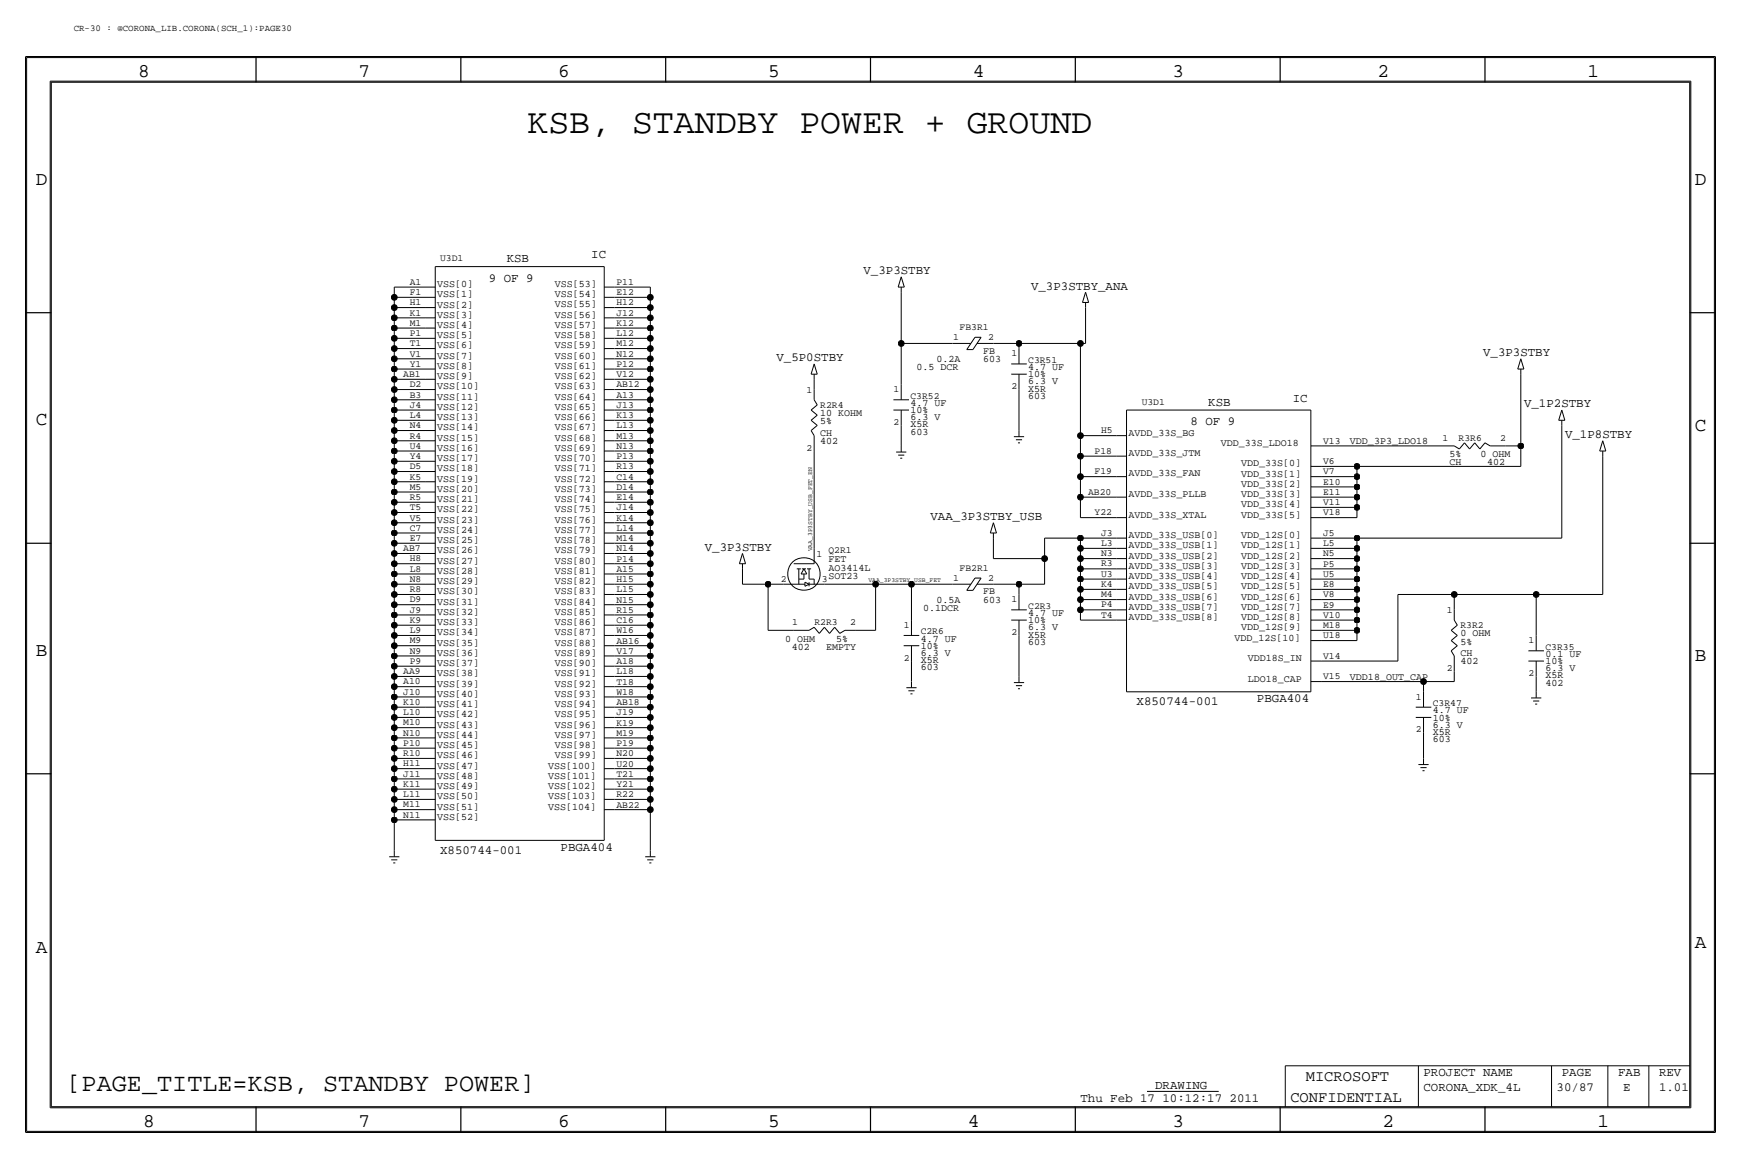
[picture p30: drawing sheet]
<svg xmlns="http://www.w3.org/2000/svg" width="432mm" height="287mm" viewBox="0 0 432 287" stroke-linecap="round" stroke-linejoin="round" font-family="sans-serif">
<defs><g id="words">
<text font-size="8.6" x="130.8" y="33.1">KSB, STANDBY POWER + GROUND</text>
<text font-size="6.2" x="16.5" y="270.6">[PAGE_TITLE=KSB, STANDBY POWER]</text>
<g font-size="4.8">
<text x="34.3" y="19.1">8</text>
<text x="88.9" y="19.1">7</text>
<text x="138.4" y="19.1">6</text>
<text x="190.5" y="19.1">5</text>
<text x="241.3" y="19.1">4</text>
<text x="290.8" y="19.1">3</text>
<text x="341.6" y="19.1">2</text>
<text x="393.7" y="19.1">1</text>
<text x="8.9" y="45.8">D</text>
<text x="420.4" y="45.8">D</text>
<text x="8.9" y="105.5">C</text>
<text x="420.4" y="106.7">C</text>
<text x="8.9" y="162.6">B</text>
<text x="420.4" y="163.9">B</text>
<text x="8.9" y="236.3">A</text>
<text x="420.4" y="235">A</text>
<text x="35.5" y="279.4">8</text>
<text x="88.9" y="279.4">7</text>
<text x="138.4" y="279.4">6</text>
<text x="190.5" y="279.4">5</text>
<text x="240" y="279.4">4</text>
<text x="290.8" y="279.4">3</text>
<text x="342.9" y="279.4">2</text>
<text x="396.2" y="279.4">1</text>
</g>
<g font-size="3.8">
<text x="323.9" y="268">MICROSOFT</text>
<text x="320" y="273.1">CONFIDENTIAL</text>
</g>
<g font-size="3.1">
<text x="125.7" y="65">KSB</text>
<text x="146.7" y="64">IC</text>
<text x="121.3" y="69.9">9 OF 9</text>
<text x="214.2" y="68">V_3P3STBY</text>
<text x="255.7" y="71.8">V_3P3STBY_ANA</text>
<text x="192.6" y="89.6">V_5P0STBY</text>
<text x="367.8" y="88.3">V_3P3STBY</text>
<text x="299.7" y="100.6">KSB</text>
<text x="320.6" y="99.6">IC</text>
<text x="378" y="101">V_1P2STBY</text>
<text x="295.2" y="105.4">8 OF 9</text>
<text x="388.2" y="108.6">V_1P8STBY</text>
<text x="230.8" y="128.9">VAA_3P3STBY_USB</text>
<text x="174.8" y="136.6">V_3P3STBY</text>
<text x="281.9" y="174.8">X850744-001</text>
<text x="311.8" y="174">PBGA404</text>
<text x="109.2" y="211.6">X850744-001</text>
<text x="139" y="210.9">PBGA404</text>
<text x="353.1" y="266.8">PROJECT NAME</text>
<text x="387.3" y="266.8">PAGE</text>
<text x="401.3" y="266.8">FAB</text>
<text x="411.5" y="266.8">REV</text>
<text x="268" y="273.1">Thu Feb 17 10:12:17 2011</text>
<text x="286.5" y="270.1">DRAWING</text>
<text x="353.1" y="270.6">CORONA_XDK_4L</text>
<text x="386.1" y="270.6">30/87</text>
<text x="402.6" y="270.6">E</text>
<text x="411.5" y="270.6">1.01</text>
</g>
<g font-size="2.5">
<text x="108.5" y="71.2">VSS[0]</text>
<text x="137.6" y="71.1">VSS[53]</text>
<text x="108.5" y="76.2">VSS[2]</text>
<text x="108.5" y="73.7">VSS[1]</text>
<text x="137.6" y="76.2">VSS[55]</text>
<text x="137.6" y="73.7">VSS[54]</text>
<text x="108.5" y="81.3">VSS[4]</text>
<text x="108.5" y="83.9">VSS[5]</text>
<text x="108.5" y="78.8">VSS[3]</text>
<text x="137.6" y="81.3">VSS[57]</text>
<text x="137.6" y="83.8">VSS[58]</text>
<text x="137.6" y="78.8">VSS[56]</text>
<text x="108.5" y="86.4">VSS[6]</text>
<text x="108.5" y="88.9">VSS[7]</text>
<text x="137.6" y="86.4">VSS[59]</text>
<text x="137.6" y="88.9">VSS[60]</text>
<text x="232.3" y="89.7">0.2A</text>
<text x="243.8" y="89.7">603</text>
<text x="243.8" y="87.7">FB</text>
<text x="108.5" y="94">VSS[9]</text>
<text x="108.5" y="91.5">VSS[8]</text>
<text x="137.6" y="94">VSS[62]</text>
<text x="137.6" y="91.5">VSS[61]</text>
<text x="227.3" y="91.7">0.5 DCR</text>
<text x="255" y="91.7">4.7 UF</text>
<text x="255" y="95.3">6.3 V</text>
<text x="255" y="93.5">10%</text>
<text x="108.5" y="99.1">VSS[11]</text>
<text x="108.5" y="101.6">VSS[12]</text>
<text x="108.5" y="96.6">VSS[10]</text>
<text x="137.6" y="99.1">VSS[64]</text>
<text x="137.6" y="101.6">VSS[65]</text>
<text x="137.6" y="96.5">VSS[63]</text>
<text x="225.8" y="100.6">4.7 UF</text>
<text x="255" y="97.1">X5R</text>
<text x="255" y="98.9">603</text>
<text x="108.5" y="106.7">VSS[14]</text>
<text x="108.5" y="104.2">VSS[13]</text>
<text x="137.6" y="106.7">VSS[67]</text>
<text x="137.6" y="104.2">VSS[66]</text>
<text x="203.5" y="103.2">10 KOHM</text>
<text x="203.5" y="105.2">5%</text>
<text x="225.8" y="102.4">10%</text>
<text x="225.8" y="107.7">603</text>
<text x="225.8" y="104.2">6.3 V</text>
<text x="225.8" y="106">X5R</text>
<text x="108.5" y="111.8">VSS[16]</text>
<text x="108.5" y="109.3">VSS[15]</text>
<text x="137.6" y="111.8">VSS[69]</text>
<text x="137.6" y="109.2">VSS[68]</text>
<text x="203.5" y="108">CH</text>
<text x="203.5" y="110">402</text>
<text x="279.9" y="113.1">AVDD_33S_JTM</text>
<text x="279.9" y="108">AVDD_33S_BG</text>
<text x="302.8" y="110.5">VDD_33S_LDO18</text>
<text x="334.8" y="110.1">VDD_3P3_LDO18</text>
<text x="359.5" y="113.3">5%</text>
<text x="367.2" y="113.3">0 OHM</text>
<text x="108.5" y="119.4">VSS[19]</text>
<text x="108.5" y="116.9">VSS[18]</text>
<text x="108.5" y="114.3">VSS[17]</text>
<text x="137.6" y="119.4">VSS[72]</text>
<text x="137.6" y="116.9">VSS[71]</text>
<text x="137.6" y="114.3">VSS[70]</text>
<text x="279.9" y="118.1">AVDD_33S_FAN</text>
<text x="307.8" y="115.6">VDD_33S[0]</text>
<text x="307.8" y="118.2">VDD_33S[1]</text>
<text x="359.5" y="115.4">CH</text>
<text x="368.9" y="115.4">402</text>
<text x="108.5" y="124.5">VSS[21]</text>
<text x="108.5" y="122">VSS[20]</text>
<text x="137.6" y="124.5">VSS[74]</text>
<text x="137.6" y="121.9">VSS[73]</text>
<text x="279.9" y="123.2">AVDD_33S_PLLB</text>
<text x="307.8" y="125.8">VDD_33S[4]</text>
<text x="307.8" y="123.2">VDD_33S[3]</text>
<text x="307.8" y="120.7">VDD_33S[2]</text>
<text x="108.5" y="129.6">VSS[23]</text>
<text x="108.5" y="127">VSS[22]</text>
<text x="137.6" y="127">VSS[75]</text>
<text x="137.6" y="129.6">VSS[76]</text>
<text x="279.9" y="128.3">AVDD_33S_XTAL</text>
<text x="307.8" y="128.3">VDD_33S[5]</text>
<text x="108.5" y="137.2">VSS[26]</text>
<text x="108.5" y="132.1">VSS[24]</text>
<text x="108.5" y="134.7">VSS[25]</text>
<text x="137.6" y="137.2">VSS[79]</text>
<text x="137.6" y="132.1">VSS[77]</text>
<text x="137.6" y="134.6">VSS[78]</text>
<text x="279.9" y="133.4">AVDD_33S_USB[0]</text>
<text x="279.9" y="135.9">AVDD_33S_USB[1]</text>
<text x="307.8" y="133.4">VDD_12S[0]</text>
<text x="307.8" y="135.9">VDD_12S[1]</text>
<text x="108.5" y="142.3">VSS[28]</text>
<text x="108.5" y="139.7">VSS[27]</text>
<text x="137.6" y="139.7">VSS[80]</text>
<text x="137.6" y="142.3">VSS[81]</text>
<text x="205.5" y="141.5">AO3414L</text>
<text x="205.5" y="143.5">SOT23</text>
<text x="205.5" y="139.3">FET</text>
<text x="279.9" y="143.6">AVDD_33S_USB[4]</text>
<text x="279.9" y="138.5">AVDD_33S_USB[2]</text>
<text x="279.9" y="141">AVDD_33S_USB[3]</text>
<text x="307.8" y="138.5">VDD_12S[2]</text>
<text x="307.8" y="141">VDD_12S[3]</text>
<text x="307.8" y="143.6">VDD_12S[4]</text>
<text x="108.5" y="149.9">VSS[31]</text>
<text x="108.5" y="144.8">VSS[29]</text>
<text x="108.5" y="147.4">VSS[30]</text>
<text x="137.6" y="149.9">VSS[84]</text>
<text x="137.6" y="147.3">VSS[83]</text>
<text x="137.6" y="144.8">VSS[82]</text>
<text x="232.3" y="149.4">0.5A</text>
<text x="243.8" y="149.4">603</text>
<text x="243.8" y="147.4">FB</text>
<text x="279.9" y="146.1">AVDD_33S_USB[5]</text>
<text x="279.9" y="148.6">AVDD_33S_USB[6]</text>
<text x="307.8" y="146.1">VDD_12S[5]</text>
<text x="307.8" y="148.6">VDD_12S[6]</text>
<text x="108.5" y="155">VSS[33]</text>
<text x="108.5" y="152.4">VSS[32]</text>
<text x="137.6" y="152.4">VSS[85]</text>
<text x="137.6" y="155">VSS[86]</text>
<text x="229" y="151.4">0.1DCR</text>
<text x="255" y="152.7">4.7 UF</text>
<text x="255" y="154.5">10%</text>
<text x="279.9" y="153.7">AVDD_33S_USB[8]</text>
<text x="279.9" y="151.2">AVDD_33S_USB[7]</text>
<text x="307.8" y="151.2">VDD_12S[7]</text>
<text x="307.8" y="153.7">VDD_12S[8]</text>
<text x="108.5" y="157.5">VSS[34]</text>
<text x="108.5" y="160.1">VSS[35]</text>
<text x="137.6" y="157.5">VSS[87]</text>
<text x="137.6" y="160.1">VSS[88]</text>
<text x="194.7" y="159.1">0 OHM</text>
<text x="196.4" y="161.1">402</text>
<text x="204.9" y="161.1">EMPTY</text>
<text x="207.4" y="159.1">5%</text>
<text x="228.3" y="159.1">4.7 UF</text>
<text x="228.3" y="160.8">10%</text>
<text x="255" y="158">X5R</text>
<text x="255" y="159.8">603</text>
<text x="255" y="156.3">6.3 V</text>
<text x="306.2" y="158.8">VDD_12S[10]</text>
<text x="307.8" y="156.3">VDD_12S[9]</text>
<text x="362.2" y="159.8">5%</text>
<text x="362.2" y="157.8">0 OHM</text>
<text x="108.5" y="165.1">VSS[37]</text>
<text x="108.5" y="167.7">VSS[38]</text>
<text x="108.5" y="162.6">VSS[36]</text>
<text x="137.6" y="165.1">VSS[90]</text>
<text x="137.6" y="167.7">VSS[91]</text>
<text x="137.6" y="162.6">VSS[89]</text>
<text x="228.3" y="162.6">6.3 V</text>
<text x="228.3" y="164.4">X5R</text>
<text x="228.3" y="166.2">603</text>
<text x="309.5" y="163.9">VDD18S_IN</text>
<text x="362.2" y="162.6">CH</text>
<text x="362.2" y="164.6">402</text>
<text x="383.3" y="166.4">6.3 V</text>
<text x="383.3" y="162.9">0.1 UF</text>
<text x="383.3" y="164.6">10%</text>
<text x="108.5" y="172.8">VSS[40]</text>
<text x="108.5" y="170.2">VSS[39]</text>
<text x="137.6" y="170.2">VSS[92]</text>
<text x="137.6" y="172.8">VSS[93]</text>
<text x="309.5" y="169">LDO18_CAP</text>
<text x="334.8" y="168.6">VDD18_OUT_CAP</text>
<text x="383.3" y="168.2">X5R</text>
<text x="383.3" y="170">402</text>
<text x="108.5" y="177.9">VSS[42]</text>
<text x="108.5" y="175.3">VSS[41]</text>
<text x="137.6" y="177.8">VSS[95]</text>
<text x="137.6" y="175.3">VSS[94]</text>
<text x="355.3" y="176.8">4.7 UF</text>
<text x="355.3" y="178.6">10%</text>
<text x="108.5" y="185.5">VSS[45]</text>
<text x="108.5" y="182.9">VSS[44]</text>
<text x="108.5" y="180.4">VSS[43]</text>
<text x="137.6" y="182.9">VSS[97]</text>
<text x="137.6" y="185.5">VSS[98]</text>
<text x="137.6" y="180.4">VSS[96]</text>
<text x="355.3" y="183.9">603</text>
<text x="355.3" y="180.4">6.3 V</text>
<text x="355.3" y="182.2">X5R</text>
<text x="108.5" y="190.6">VSS[47]</text>
<text x="108.5" y="188">VSS[46]</text>
<text x="135.9" y="190.6">VSS[100]</text>
<text x="137.6" y="188">VSS[99]</text>
<text x="108.5" y="195.6">VSS[49]</text>
<text x="108.5" y="193.1">VSS[48]</text>
<text x="135.9" y="193.1">VSS[101]</text>
<text x="135.9" y="195.6">VSS[102]</text>
<text x="108.5" y="200.7">VSS[51]</text>
<text x="108.5" y="198.2">VSS[50]</text>
<text x="108.5" y="203.3">VSS[52]</text>
<text x="135.9" y="198.2">VSS[103]</text>
<text x="135.9" y="200.7">VSS[104]</text>
</g>
<g font-size="2.4">
<text x="109.2" y="64.7">U3D1</text>
<text x="101.6" y="70.6">A1</text>
<text x="152.9" y="70.6">P11</text>
<text x="101.6" y="75.7">H1</text>
<text x="101.6" y="73.1">F1</text>
<text x="152.9" y="75.7">H12</text>
<text x="152.9" y="73.2">E12</text>
<text x="101.6" y="83.3">P1</text>
<text x="101.6" y="80.8">M1</text>
<text x="101.6" y="78.2">K1</text>
<text x="152.9" y="83.3">L12</text>
<text x="152.9" y="80.8">K12</text>
<text x="152.9" y="78.3">J12</text>
<text x="238" y="81.8">FB3R1</text>
<text x="101.6" y="88.4">V1</text>
<text x="101.6" y="85.8">T1</text>
<text x="152.9" y="88.4">N12</text>
<text x="152.9" y="85.9">M12</text>
<text x="236.4" y="84.3">1</text>
<text x="245.1" y="84.3">2</text>
<text x="250.9" y="88.4">1</text>
<text x="255" y="90">C3R51</text>
<text x="100" y="93.5">AB1</text>
<text x="101.6" y="90.9">Y1</text>
<text x="152.9" y="93.5">V12</text>
<text x="152.9" y="91">P12</text>
<text x="101.6" y="101.1">J4</text>
<text x="101.6" y="98.5">B3</text>
<text x="101.6" y="96">D2</text>
<text x="152.9" y="101.1">J13</text>
<text x="152.9" y="98.6">A13</text>
<text x="152.9" y="96">AB12</text>
<text x="200" y="97.3">1</text>
<text x="203.5" y="101.1">R2R4</text>
<text x="221.6" y="97.3">1</text>
<text x="225.8" y="98.9">C3R52</text>
<text x="250.9" y="96.5">2</text>
<text x="283.2" y="100.3">U3D1</text>
<text x="101.6" y="106.2">N4</text>
<text x="101.6" y="103.6">L4</text>
<text x="152.9" y="106.2">L13</text>
<text x="152.9" y="103.7">K13</text>
<text x="221.6" y="105.4">2</text>
<text x="273.1" y="107.4">H5</text>
<text x="101.6" y="113.8">Y4</text>
<text x="101.6" y="111.2">U4</text>
<text x="101.6" y="108.7">R4</text>
<text x="152.9" y="113.8">P13</text>
<text x="152.9" y="111.3">N13</text>
<text x="152.9" y="108.7">M13</text>
<text x="200" y="111.8">2</text>
<text x="271.5" y="112.5">P18</text>
<text x="328.2" y="110">V13</text>
<text x="357.8" y="109.2">1</text>
<text x="361.7" y="109.3">R3R6</text>
<text x="372.1" y="109.2">2</text>
<text x="101.6" y="118.9">K5</text>
<text x="101.6" y="116.3">D5</text>
<text x="152.9" y="118.9">C14</text>
<text x="152.9" y="116.4">R13</text>
<text x="271.5" y="117.6">F19</text>
<text x="328.2" y="117.6">V7</text>
<text x="328.2" y="115">V6</text>
<text x="101.6" y="124">R5</text>
<text x="101.6" y="121.4">M5</text>
<text x="152.9" y="124">E14</text>
<text x="152.9" y="121.4">D14</text>
<text x="269.9" y="122.7">AB20</text>
<text x="328.2" y="125.2">V11</text>
<text x="328.2" y="122.7">E11</text>
<text x="328.2" y="120.1">E10</text>
<text x="101.6" y="131.6">C7</text>
<text x="101.6" y="129">V5</text>
<text x="101.6" y="126.5">T5</text>
<text x="152.9" y="131.6">L14</text>
<text x="152.9" y="129.1">K14</text>
<text x="152.9" y="126.5">J14</text>
<text x="271.5" y="127.7">Y22</text>
<text x="328.2" y="127.7">V18</text>
<text x="100" y="136.7">AB7</text>
<text x="101.6" y="134.1">E7</text>
<text x="152.9" y="136.7">N14</text>
<text x="152.9" y="134.1">M14</text>
<text x="202.5" y="138">1</text>
<text x="205.5" y="137.2">Q2R1</text>
<text x="273.1" y="137.9">N3</text>
<text x="273.1" y="135.4">L3</text>
<text x="273.1" y="132.8">J3</text>
<text x="328.2" y="137.9">N5</text>
<text x="328.2" y="135.4">L5</text>
<text x="328.2" y="132.8">J5</text>
<text x="101.6" y="141.7">L8</text>
<text x="101.6" y="139.2">H8</text>
<text x="152.9" y="141.8">A15</text>
<text x="152.9" y="139.2">P14</text>
<text x="236.4" y="144">1</text>
<text x="238" y="141.5">FB2R1</text>
<text x="245.1" y="144">2</text>
<text x="273.1" y="143">U3</text>
<text x="273.1" y="140.4">R3</text>
<text x="328.2" y="143">U5</text>
<text x="328.2" y="140.4">P5</text>
<text x="101.6" y="149.4">D9</text>
<text x="101.6" y="146.8">R8</text>
<text x="101.6" y="144.3">N8</text>
<text x="152.9" y="149.4">N15</text>
<text x="152.9" y="146.8">L15</text>
<text x="152.9" y="144.3">H15</text>
<text x="193.7" y="144.3">2</text>
<text x="203.9" y="144.3">3</text>
<text x="250.9" y="149.3">1</text>
<text x="273.1" y="148.1">M4</text>
<text x="273.1" y="145.5">K4</text>
<text x="328.2" y="148.1">V8</text>
<text x="328.2" y="145.5">E8</text>
<text x="101.6" y="154.4">K9</text>
<text x="101.6" y="151.9">J9</text>
<text x="152.9" y="154.5">C16</text>
<text x="152.9" y="151.9">R15</text>
<text x="196.5" y="155">1</text>
<text x="202" y="155">R2R3</text>
<text x="210.8" y="155">2</text>
<text x="224.2" y="155.7">1</text>
<text x="255" y="150.9">C2R3</text>
<text x="273.1" y="153.1">T4</text>
<text x="273.1" y="150.6">P4</text>
<text x="328.2" y="155.7">M18</text>
<text x="328.2" y="153.1">V10</text>
<text x="328.2" y="150.6">E9</text>
<text x="358.8" y="151.9">1</text>
<text x="362.2" y="155.8">R3R2</text>
<text x="101.6" y="159.5">M9</text>
<text x="101.6" y="157">L9</text>
<text x="152.9" y="159.6">AB16</text>
<text x="152.9" y="157">W16</text>
<text x="228.3" y="157.3">C2R6</text>
<text x="250.9" y="157.4">2</text>
<text x="328.2" y="158.2">U18</text>
<text x="379.1" y="159.5">1</text>
<text x="383.3" y="161.1">C3R35</text>
<text x="100" y="167.1">AA9</text>
<text x="101.6" y="164.6">P9</text>
<text x="101.6" y="162.1">N9</text>
<text x="152.9" y="167.2">L18</text>
<text x="152.9" y="164.6">A18</text>
<text x="152.9" y="162.1">V17</text>
<text x="224.2" y="163.8">2</text>
<text x="328.2" y="163.3">V14</text>
<text x="358.8" y="166.3">2</text>
<text x="379.1" y="167.6">2</text>
<text x="100" y="172.2">J10</text>
<text x="100" y="169.7">A10</text>
<text x="152.9" y="172.3">W18</text>
<text x="152.9" y="169.7">T18</text>
<text x="328.2" y="168.4">V15</text>
<text x="351.2" y="173.5">1</text>
<text x="100" y="179.8">M10</text>
<text x="100" y="177.3">L10</text>
<text x="100" y="174.8">K10</text>
<text x="152.9" y="179.9">K19</text>
<text x="152.9" y="177.3">J19</text>
<text x="152.9" y="174.8">AB18</text>
<text x="355.3" y="175.1">C3R47</text>
<text x="100" y="184.9">P10</text>
<text x="100" y="182.4">N10</text>
<text x="152.9" y="185">P19</text>
<text x="152.9" y="182.4">M19</text>
<text x="351.2" y="181.6">2</text>
<text x="100" y="190">H11</text>
<text x="100" y="187.5">R10</text>
<text x="152.9" y="190">U20</text>
<text x="152.9" y="187.5">N20</text>
<text x="100" y="197.6">L11</text>
<text x="100" y="195.1">K11</text>
<text x="100" y="192.5">J11</text>
<text x="152.9" y="197.7">R22</text>
<text x="152.9" y="195.1">Y21</text>
<text x="152.9" y="192.6">T21</text>
<text x="100" y="202.7">N11</text>
<text x="100" y="200.2">M11</text>
<text x="152.9" y="200.2">AB22</text>
</g>
<text font-size="2.3" x="18.3" y="7.7">CR-30 : @CORONA_LIB.CORONA(SCH_1):PAGE30</text>
<g font-size="1.6">
<text x="201.4" y="136.7" transform="rotate(-90 201.4 136.7)">VAA_3P3STBY_USB_FET_EN</text>
<text x="215.4" y="144.3">VAA_3P3STBY_USB_FET</text>
</g>
</g></defs>
<!-- layer: Nets -->
<g fill="none" stroke="#000" stroke-width=".25">
<path d="M97.8 78.8v2.5zM97.8 78.8h7.6zM97.8 76.3v2.5zM97.8 76.3h7.6zM97.8 73.7v2.6zM97.8 73.7h7.6zM97.8 71.2v2.5zM97.8 71.2h7.6zM152.4 78.8h8.9zM152.4 76.3h8.9zM152.4 73.7h8.9zM152.4 71.2h8.9z"/>
<path d="M161.3 78.8v2.5zM161.3 76.3v2.5zM161.3 73.7v2.6zM161.3 71.2v2.5zM223.5 72.4v12.7zM269.2 76.3v8.8zM97.8 99.1v2.6zM97.8 99.1h7.6zM97.8 96.6v2.5zM97.8 96.6h7.6zM97.8 94v2.6zM97.8 94h7.6z"/>
<path d="M97.8 91.5v2.5zM97.8 91.5h7.6zM97.8 89v2.5zM97.8 89h7.6zM97.8 86.4v2.6zM97.8 86.4h7.6zM97.8 83.9v2.5zM97.8 83.9h7.6zM97.8 81.3v2.6zM97.8 81.3h7.6zM152.4 99.1h8.9zM152.4 96.6h8.9z"/>
<path d="M152.4 94h8.9zM152.4 91.5h8.9zM152.4 89h8.9zM152.4 86.4h8.9zM152.4 83.9h8.9zM152.4 81.3h8.9zM161.3 99.1v2.6zM161.3 96.6v2.5zM161.3 94v2.6zM161.3 91.5v2.5zM161.3 89v2.5zM161.3 86.4v2.6z"/>
<path d="M161.3 83.9v2.5zM161.3 81.3v2.6zM201.9 94v2.6zM223.5 85.1v10.2zM223.5 85.1h12.7zM246.4 85.1h6.3zM252.7 96.6v10.1zM252.7 85.1h15.3zM252.7 85.1v1.3zM268 85.1v22.9zM268 85.1h1.2zM377.2 92.8v17.7z"/>
<path d="M97.8 119.4v2.6zM97.8 119.4h7.6zM97.8 116.9v2.5zM97.8 116.9h7.6zM97.8 114.4v2.5zM97.8 114.4h7.6zM97.8 111.8v2.6zM97.8 111.8h7.6zM97.8 109.3v2.5zM97.8 109.3h7.6zM97.8 106.7v2.6zM97.8 106.7h7.6z"/>
<path d="M97.8 104.2v2.5zM97.8 104.2h7.6zM97.8 101.7v2.5zM97.8 101.7h7.6zM152.4 119.4h8.9zM152.4 116.9h8.9zM152.4 114.4h8.9zM152.4 111.8h8.9zM152.4 109.3h8.9zM152.4 106.7h8.9zM152.4 104.2h8.9zM152.4 101.7h8.9z"/>
<path d="M161.3 119.4v2.6zM161.3 116.9v2.5zM161.3 114.4v2.5zM161.3 111.8v2.6zM161.3 109.3v2.5zM161.3 106.7v2.6zM161.3 104.2v2.5zM161.3 101.7v2.5zM201.9 111.8v24.1zM223.5 105.5v5zM268 108h8.9zM268 108v5.1z"/>
<path d="M268 113.1h8.9zM268 113.1v5.1zM268 118.2h8.9zM268 118.2v5zM327.7 115.6h8.8zM327.7 118.2h8.8zM327.7 110.5h30.4zM336.5 115.6h40.7zM336.5 115.6v2.6zM336.5 118.2v2.5zM373.4 110.5h3.8zM377.2 110.5v5.1z"/>
<path d="M387.3 105.5v27.9zM397.5 113.1v34.3zM97.8 139.8v2.5zM97.8 139.8h7.6zM97.8 137.2v2.6zM97.8 137.2h7.6zM97.8 134.7v2.5zM97.8 134.7h7.6zM97.8 132.1v2.6zM97.8 132.1h7.6zM97.8 129.6v2.5zM97.8 129.6h7.6z"/>
<path d="M97.8 127.1v2.5zM97.8 127.1h7.6zM97.8 124.5v2.6zM97.8 124.5h7.6zM97.8 122v2.5zM97.8 122h7.6zM152.4 139.8h8.9zM152.4 137.2h8.9zM152.4 134.7h8.9zM152.4 132.1h8.9zM152.4 129.6h8.9zM152.4 127.1h8.9z"/>
<path d="M152.4 124.5h8.9zM152.4 122h8.9zM161.3 139.8v2.5zM161.3 137.2v2.6zM161.3 134.7v2.5zM161.3 132.1v2.6zM161.3 129.6v2.5zM161.3 127.1v2.5zM161.3 124.5v2.6zM161.3 122v2.5zM246.4 133.4v5.1zM246.4 138.5h12.7z"/>
<path d="M259.1 133.4v5.1zM259.1 138.5v6.3zM259.1 133.4h8.9zM268 133.4h8.9zM268 133.4v2.5zM268 135.9h8.9zM268 135.9v2.6zM268 138.5h8.9zM268 138.5v2.5zM268 123.2v5.1zM268 128.3h8.9zM268 123.2h8.9z"/>
<path d="M327.7 133.4h8.8zM327.7 135.9h8.8zM327.7 138.5h8.8zM327.7 120.7h8.8zM327.7 123.2h8.8zM327.7 125.8h8.8zM327.7 128.3h8.8zM336.5 133.4h50.8zM336.5 133.4v2.5zM336.5 135.9v2.6zM336.5 138.5v2.5zM336.5 120.7v2.5z"/>
<path d="M336.5 123.2v2.6zM336.5 125.8v2.5zM97.8 157.5v2.6zM97.8 157.5h7.6zM97.8 155v2.5zM97.8 155h7.6zM97.8 152.5v2.5zM97.8 152.5h7.6zM97.8 149.9v2.6zM97.8 149.9h7.6zM97.8 147.4v2.5zM97.8 147.4h7.6z"/>
<path d="M97.8 144.8v2.6zM97.8 144.8h7.6zM97.8 142.3v2.5zM97.8 142.3h7.6zM152.4 157.5h8.9zM152.4 155h8.9zM152.4 152.5h8.9zM152.4 149.9h8.9zM152.4 147.4h8.9zM152.4 144.8h8.9zM152.4 142.3h8.9zM161.3 157.5v2.6z"/>
<path d="M161.3 155v2.5zM161.3 152.5v2.5zM161.3 149.9v2.6zM161.3 147.4v2.5zM161.3 144.8v2.6zM161.3 142.3v2.5zM184.1 141v3.8zM184.1 144.8h6.4zM190.5 144.8h3.8zM190.5 144.8v11.5zM190.5 156.3h6.3zM204.5 144.8h12.7z"/>
<path d="M212.1 156.3h5.1zM217.2 144.8h8.9zM217.2 144.8v11.5zM226.1 144.8v8.9zM226.1 144.8h10.1zM246.4 144.8h6.3zM252.7 144.8v2.6zM252.7 157.5v10.2zM252.7 144.8h6.4zM268 141h8.9zM268 141v2.6zM268 143.6h8.9z"/>
<path d="M268 143.6v2.5zM268 146.1h8.9zM268 146.1v2.5zM268 148.6h8.9zM268 148.6v2.6zM268 151.2h8.9zM268 151.2v2.5zM268 153.7h8.9zM327.7 141h8.8zM327.7 143.6h8.8zM327.7 146.1h8.8zM327.7 148.6h8.8z"/>
<path d="M327.7 151.2h8.8zM327.7 153.7h8.8zM327.7 156.3h8.8zM327.7 158.8h8.8zM336.5 141v2.6zM336.5 143.6v2.5zM336.5 146.1v2.5zM336.5 148.6v2.6zM336.5 151.2v2.5zM336.5 153.7v2.6zM336.5 156.3v2.5zM346.7 147.4h14z"/>
<path d="M346.7 147.4v16.5zM360.7 147.4h20.3zM360.7 147.4v3.8zM381 147.4v10.1zM381 147.4h16.5zM97.8 177.9v2.5zM97.8 177.9h7.6zM97.8 175.3v2.6zM97.8 175.3h7.6zM97.8 172.8v2.5zM97.8 172.8h7.6zM97.8 170.2v2.6z"/>
<path d="M97.8 170.2h7.6zM97.8 167.7v2.5zM97.8 167.7h7.6zM97.8 165.2v2.5zM97.8 165.2h7.6zM97.8 162.6v2.6zM97.8 162.6h7.6zM97.8 160.1v2.5zM97.8 160.1h7.6zM152.4 177.9h8.9zM152.4 175.3h8.9zM152.4 172.8h8.9z"/>
<path d="M152.4 170.2h8.9zM152.4 167.7h8.9zM152.4 165.2h8.9zM152.4 162.6h8.9zM152.4 160.1h8.9zM161.3 177.9v2.5zM161.3 175.3v2.6zM161.3 172.8v2.5zM161.3 170.2v2.6zM161.3 167.7v2.5zM161.3 165.2v2.5zM161.3 162.6v2.6z"/>
<path d="M161.3 160.1v2.5zM226.1 163.9v5.1zM327.7 163.9h19zM327.7 169h25.4zM353.1 169v2.5zM353.1 169h7.6zM360.7 166.4v2.6zM381 167.7v3.8zM97.8 198.2v2.5zM97.8 198.2h7.6zM97.8 195.6v2.6zM97.8 195.6h7.6z"/>
<path d="M97.8 193.1v2.5zM97.8 193.1h7.6zM97.8 190.6v2.5zM97.8 190.6h7.6zM97.8 188v2.6zM97.8 188h7.6zM97.8 185.5v2.5zM97.8 185.5h7.6zM97.8 182.9v2.6zM97.8 182.9h7.6zM97.8 180.4v2.5zM97.8 180.4h7.6z"/>
<path d="M152.4 198.2h8.9zM152.4 195.6h8.9zM152.4 193.1h8.9zM152.4 190.6h8.9zM152.4 188h8.9zM152.4 185.5h8.9zM152.4 182.9h8.9zM152.4 180.4h8.9zM161.3 198.2v2.5zM161.3 195.6v2.6zM161.3 193.1v2.5zM161.3 190.6v2.5z"/>
<path d="M161.3 188v2.6zM161.3 185.5v2.5zM161.3 182.9v2.6zM161.3 180.4v2.5zM353.1 181.7v6.3zM97.8 203.3h7.6zM97.8 200.7v2.6zM97.8 203.3v7.6zM97.8 200.7h7.6zM152.4 200.7h8.9zM161.3 200.7v10.2z"/>
</g>
<g fill="#000" stroke="#000" stroke-width=".25">
<circle cx="97.8" cy="78.8" r=".72"/>
<circle cx="97.8" cy="76.3" r=".72"/>
<circle cx="97.8" cy="73.7" r=".72"/>
<circle cx="161.3" cy="78.8" r=".72"/>
<circle cx="161.3" cy="73.7" r=".72"/>
<circle cx="161.3" cy="76.3" r=".72"/>
<circle cx="97.8" cy="96.6" r=".72"/>
<circle cx="97.8" cy="99.1" r=".72"/>
<circle cx="97.8" cy="94" r=".72"/>
<circle cx="97.8" cy="89" r=".72"/>
<circle cx="97.8" cy="86.4" r=".72"/>
<circle cx="97.8" cy="91.5" r=".72"/>
<circle cx="97.8" cy="83.9" r=".72"/>
<circle cx="97.8" cy="81.3" r=".72"/>
<circle cx="161.3" cy="86.4" r=".72"/>
<circle cx="161.3" cy="94" r=".72"/>
<circle cx="161.3" cy="81.3" r=".72"/>
<circle cx="161.3" cy="96.6" r=".72"/>
<circle cx="161.3" cy="91.5" r=".72"/>
<circle cx="161.3" cy="99.1" r=".72"/>
<circle cx="161.3" cy="89" r=".72"/>
<circle cx="161.3" cy="83.9" r=".72"/>
<circle cx="223.5" cy="85.1" r=".72"/>
<circle cx="252.7" cy="85.1" r=".72"/>
<circle cx="268" cy="85.1" r=".72"/>
<circle cx="97.8" cy="104.2" r=".72"/>
<circle cx="97.8" cy="114.4" r=".72"/>
<circle cx="97.8" cy="109.3" r=".72"/>
<circle cx="97.8" cy="119.4" r=".72"/>
<circle cx="97.8" cy="111.8" r=".72"/>
<circle cx="97.8" cy="106.7" r=".72"/>
<circle cx="97.8" cy="101.7" r=".72"/>
<circle cx="97.8" cy="116.9" r=".72"/>
<circle cx="161.3" cy="114.4" r=".72"/>
<circle cx="161.3" cy="109.3" r=".72"/>
<circle cx="161.3" cy="104.2" r=".72"/>
<circle cx="161.3" cy="101.7" r=".72"/>
<circle cx="161.3" cy="119.4" r=".72"/>
<circle cx="161.3" cy="111.8" r=".72"/>
<circle cx="161.3" cy="106.7" r=".72"/>
<circle cx="161.3" cy="116.9" r=".72"/>
<circle cx="268" cy="113.1" r=".72"/>
<circle cx="268" cy="118.2" r=".72"/>
<circle cx="268" cy="108" r=".72"/>
<circle cx="336.6" cy="115.6" r=".72"/>
<circle cx="336.6" cy="118.2" r=".72"/>
<circle cx="377.2" cy="110.5" r=".72"/>
<circle cx="97.8" cy="132.1" r=".72"/>
<circle cx="97.8" cy="137.2" r=".72"/>
<circle cx="97.8" cy="122" r=".72"/>
<circle cx="97.8" cy="124.5" r=".72"/>
<circle cx="97.8" cy="134.7" r=".72"/>
<circle cx="97.8" cy="129.6" r=".72"/>
<circle cx="97.8" cy="139.8" r=".72"/>
<circle cx="97.8" cy="127.1" r=".72"/>
<circle cx="161.3" cy="137.2" r=".72"/>
<circle cx="161.3" cy="129.6" r=".72"/>
<circle cx="161.3" cy="134.7" r=".72"/>
<circle cx="161.3" cy="132.1" r=".72"/>
<circle cx="161.3" cy="127.1" r=".72"/>
<circle cx="161.3" cy="124.5" r=".72"/>
<circle cx="161.3" cy="122" r=".72"/>
<circle cx="161.3" cy="139.8" r=".72"/>
<circle cx="259.1" cy="138.5" r=".72"/>
<circle cx="268" cy="133.4" r=".72"/>
<circle cx="268" cy="123.2" r=".72"/>
<circle cx="268" cy="135.9" r=".72"/>
<circle cx="268" cy="138.5" r=".72"/>
<circle cx="336.6" cy="138.5" r=".72"/>
<circle cx="336.6" cy="135.9" r=".72"/>
<circle cx="336.6" cy="133.4" r=".72"/>
<circle cx="336.6" cy="125.8" r=".72"/>
<circle cx="336.6" cy="123.2" r=".72"/>
<circle cx="336.6" cy="120.7" r=".72"/>
<circle cx="97.8" cy="147.4" r=".72"/>
<circle cx="97.8" cy="152.5" r=".72"/>
<circle cx="97.8" cy="142.3" r=".72"/>
<circle cx="97.8" cy="144.8" r=".72"/>
<circle cx="97.8" cy="155" r=".72"/>
<circle cx="97.8" cy="149.9" r=".72"/>
<circle cx="97.8" cy="157.5" r=".72"/>
<circle cx="161.3" cy="142.3" r=".72"/>
<circle cx="161.3" cy="144.8" r=".72"/>
<circle cx="161.3" cy="155" r=".72"/>
<circle cx="161.3" cy="149.9" r=".72"/>
<circle cx="161.3" cy="152.5" r=".72"/>
<circle cx="161.3" cy="147.4" r=".72"/>
<circle cx="161.3" cy="157.5" r=".72"/>
<circle cx="190.5" cy="144.8" r=".72"/>
<circle cx="217.2" cy="144.8" r=".72"/>
<circle cx="226.1" cy="144.8" r=".72"/>
<circle cx="252.7" cy="144.8" r=".72"/>
<circle cx="268" cy="148.6" r=".72"/>
<circle cx="268" cy="151.2" r=".72"/>
<circle cx="268" cy="141" r=".72"/>
<circle cx="268" cy="146.1" r=".72"/>
<circle cx="268" cy="143.6" r=".72"/>
<circle cx="336.6" cy="151.2" r=".72"/>
<circle cx="336.6" cy="143.6" r=".72"/>
<circle cx="336.6" cy="141" r=".72"/>
<circle cx="336.6" cy="156.3" r=".72"/>
<circle cx="336.6" cy="146.1" r=".72"/>
<circle cx="336.6" cy="153.7" r=".72"/>
<circle cx="336.6" cy="148.6" r=".72"/>
<circle cx="360.7" cy="147.4" r=".72"/>
<circle cx="381" cy="147.4" r=".72"/>
<circle cx="97.8" cy="162.6" r=".72"/>
<circle cx="97.8" cy="170.2" r=".72"/>
<circle cx="97.8" cy="167.7" r=".72"/>
<circle cx="97.8" cy="160.1" r=".72"/>
<circle cx="97.8" cy="175.3" r=".72"/>
<circle cx="97.8" cy="177.9" r=".72"/>
<circle cx="97.8" cy="172.8" r=".72"/>
<circle cx="97.8" cy="165.2" r=".72"/>
<circle cx="161.3" cy="165.2" r=".72"/>
<circle cx="161.3" cy="175.3" r=".72"/>
<circle cx="161.3" cy="170.2" r=".72"/>
<circle cx="161.3" cy="167.7" r=".72"/>
<circle cx="161.3" cy="162.6" r=".72"/>
<circle cx="161.3" cy="160.1" r=".72"/>
<circle cx="161.3" cy="177.9" r=".72"/>
<circle cx="161.3" cy="172.8" r=".72"/>
<circle cx="353.1" cy="169" r=".72"/>
<circle cx="97.8" cy="198.2" r=".72"/>
<circle cx="97.8" cy="195.6" r=".72"/>
<circle cx="97.8" cy="193.1" r=".72"/>
<circle cx="97.8" cy="188" r=".72"/>
<circle cx="97.8" cy="190.6" r=".72"/>
<circle cx="97.8" cy="182.9" r=".72"/>
<circle cx="97.8" cy="185.5" r=".72"/>
<circle cx="97.8" cy="180.4" r=".72"/>
<circle cx="161.3" cy="190.6" r=".72"/>
<circle cx="161.3" cy="185.5" r=".72"/>
<circle cx="161.3" cy="180.4" r=".72"/>
<circle cx="161.3" cy="198.2" r=".72"/>
<circle cx="161.3" cy="195.6" r=".72"/>
<circle cx="161.3" cy="193.1" r=".72"/>
<circle cx="161.3" cy="188" r=".72"/>
<circle cx="161.3" cy="182.9" r=".72"/>
<circle cx="97.8" cy="203.3" r=".72"/>
<circle cx="97.8" cy="200.7" r=".72"/>
<circle cx="161.3" cy="200.7" r=".72"/>
</g>
<!-- layer: Components -->
<g fill="none" stroke="#000" stroke-width=".25">
<path d="M105.4 78.8h2.6zM105.4 76.3h2.6zM105.4 73.7h2.6zM105.4 71.2h2.6zM107.9 66.1v142.2zM107.9 66.1h42zM149.9 73.7h2.5zM149.9 76.3h2.5zM149.9 78.8h2.5zM149.9 71.2h2.5zM149.9 66.1v142.2zM222.8 71.2h1.5z"/>
<path d="M223.5 71.2v1.2zM223.5 68.6l.8 2.6zM223.5 68.6l-.7 2.6zM268.5 75h1.5zM269.2 72.4l-.7 2.6zM269.2 75v1.3zM269.2 72.4l.8 2.6zM105.4 99.1h2.6zM105.4 94h2.6zM105.4 96.6h2.6zM105.4 91.5h2.6zM105.4 86.4h2.6z"/>
<path d="M105.4 89h2.6zM105.4 81.3h2.6zM105.4 83.9h2.6zM149.9 83.9h2.5zM149.9 81.3h2.5zM149.9 89h2.5zM149.9 86.4h2.5zM149.9 91.5h2.5zM149.9 94h2.5zM149.9 96.6h2.5zM149.9 99.1h2.5zM201.2 92.8h1.5z"/>
<path d="M201.9 90.2l-.7 2.6zM201.9 92.8v1.2zM201.9 90.2l.8 2.6zM201.9 99.1l.8 1.3zM201.9 96.6v2.5zM221.6 99.1h3.9zM223.5 95.3v3.8zM236.2 85.1h4.6zM239.8 86.7h1.5zM241.8 83.6h1.5zM241.8 83.6l-2 3.1zM242.3 85.1h4.1z"/>
<path d="M243.3 83.6l-2 3.1zM250.8 90.2h3.9zM250.8 92.8h3.9zM252.7 92.8v3.8zM252.7 86.4v3.8zM376.4 91.5h1.6zM377.2 91.5v1.3zM377.2 89l.8 2.5zM377.2 89l-.8 2.5zM105.4 119.4h2.6zM105.4 116.9h2.6zM105.4 114.4h2.6z"/>
<path d="M105.4 111.8h2.6zM105.4 106.7h2.6zM105.4 109.3h2.6zM105.4 104.2h2.6zM105.4 101.7h2.6zM149.9 101.7h2.5zM149.9 104.2h2.5zM149.9 111.8h2.5zM149.9 109.3h2.5zM149.9 106.7h2.5zM149.9 116.9h2.5zM149.9 114.4h2.5z"/>
<path d="M149.9 119.4h2.5zM201.2 106.7l1.5-1.2zM201.2 104.2l1.5-1.3zM201.2 104.2l1.5 1.3zM201.2 101.7l1.5 1.2zM201.2 101.7l1.5-1.3zM201.2 106.7l.7 1.3zM201.9 108v3.8zM221.6 101.7h3.9zM222.2 112.1h2.6zM222.8 112.8h1.5zM223.3 113.6h.5z"/>
<path d="M223.5 110.5v1.6zM223.5 101.7v3.8zM251.5 108.3h2.5zM252 109h1.5zM252.5 109.8h.5zM252.7 106.7v1.6zM276.9 118.2h2.5zM276.9 113.1h2.5zM276.9 108h2.5zM279.4 101.7h45.7zM279.4 101.7v69.8zM325.1 101.7v69.8z"/>
<path d="M325.1 110.5h2.6zM325.1 115.6h2.6zM325.1 118.2h2.6zM358.1 110.5h2.6zM360.7 110.5l1.3 .8zM363.2 109.8l1.3 1.5zM363.2 109.8l-1.3 1.5zM365.8 109.8l1.2 1.5zM365.8 109.8l-1.3 1.5zM368.3 109.8l1.3 .7zM368.3 109.8l-1.3 1.5zM369.6 110.5h3.8z"/>
<path d="M386.6 104.2h1.5zM387.3 101.7l-.7 2.5zM387.3 104.2v1.3zM387.3 101.7l.8 2.5zM396.7 111.8h1.6zM397.5 109.3l-.8 2.5zM397.5 111.8v1.3zM397.5 109.3l.8 2.5zM105.4 139.8h2.6zM105.4 137.2h2.6zM105.4 132.1h2.6zM105.4 134.7h2.6z"/>
<path d="M105.4 129.6h2.6zM105.4 127.1h2.6zM105.4 124.5h2.6zM105.4 122h2.6zM149.9 124.5h2.5zM149.9 122h2.5zM149.9 127.1h2.5zM149.9 129.6h2.5zM149.9 137.2h2.5zM149.9 132.1h2.5zM149.9 134.7h2.5zM149.9 139.8h2.5z"/>
<path d="M183.4 139.8h1.5zM184.1 137.2l-.7 2.6zM184.1 139.8v1.2zM184.1 137.2l.8 2.6zM196.9 139.8h5zM201.9 135.9v3.9zM245.6 132.1h1.5zM246.4 129.6l-.8 2.5zM246.4 132.1v1.3zM246.4 129.6l.7 2.5zM276.9 135.9h2.5zM276.9 138.5h2.5z"/>
<path d="M276.9 133.4h2.5zM276.9 128.3h2.5zM276.9 123.2h2.5zM325.1 120.7h2.6zM325.1 128.3h2.6zM325.1 133.4h2.6zM325.1 135.9h2.6zM325.1 138.5h2.6zM325.1 125.8h2.6zM325.1 123.2h2.6zM105.4 157.5h2.6zM105.4 155h2.6z"/>
<path d="M105.4 152.5h2.6zM105.4 149.9h2.6zM105.4 144.8h2.6zM105.4 147.4h2.6zM105.4 142.3h2.6zM149.9 142.3h2.5zM149.9 149.9h2.5zM149.9 147.4h2.5zM149.9 144.8h2.5zM149.9 157.5h2.5zM149.9 152.5h2.5zM149.9 155h2.5z"/>
<path d="M194.3 144.8h5.3zM196.8 156.3h3.9zM197.6 141h1zM198.1 141v3.8zM198.1 143.6h1.3zM198.7 142.3h1.4zM198.9 141h1zM199.4 141l.7 1.3zM199.4 142.3v1.3zM199.4 141l-.7 1.3zM199.6 145.3l1.1-.5zM199.6 144.3v1z"/>
<path d="M199.6 144.3l1.1 .5zM200.2 141h1zM200.7 144.8h3.8zM200.7 143.6h1.2zM200.7 141v2.6zM200.7 144.3v1zM200.7 156.3l1.2-.8zM201.9 143.6v1.2zM201.9 155.5l1.3 1.5zM204.5 155.5l1.2 1.5zM204.5 155.5l-1.3 1.5zM207 155.5l-1.3 1.5z"/>
<path d="M207 155.5l1.3 1.5zM208.3 157l1.2-.7zM209.5 156.3h2.6zM224.1 157.5h3.9zM226.1 153.7v3.8zM236.2 144.8h4.6zM239.8 146.4h1.5zM241.8 143.3h1.5zM241.8 143.3l-2 3.1zM242.3 144.8h4.1zM243.3 143.3l-2 3.1zM250.8 151.2h3.9z"/>
<path d="M250.8 153.7h3.9zM252.7 153.7v3.8zM252.7 147.4v3.8zM276.9 141h2.5zM276.9 146.1h2.5zM276.9 153.7h2.5zM276.9 151.2h2.5zM276.9 148.6h2.5zM276.9 143.6h2.5zM325.1 141h2.6zM325.1 146.1h2.6zM325.1 143.6h2.6z"/>
<path d="M325.1 148.6h2.6zM325.1 151.2h2.6zM325.1 153.7h2.6zM325.1 156.3h2.6zM325.1 158.8h2.6zM359.9 158.8l1.5-1.3zM359.9 158.8l1.5 1.3zM359.9 156.3l1.5 1.2zM359.9 156.3l1.5-1.3zM360.7 153.7l.7 1.3zM360.7 151.2v2.5zM381 157.5v3.8z"/>
<path d="M105.4 177.9h2.6zM105.4 175.3h2.6zM105.4 172.8h2.6zM105.4 170.2h2.6zM105.4 165.2h2.6zM105.4 167.7h2.6zM105.4 162.6h2.6zM105.4 160.1h2.6zM149.9 162.6h2.5zM149.9 160.1h2.5zM149.9 170.2h2.5zM149.9 165.2h2.5z"/>
<path d="M149.9 167.7h2.5zM149.9 175.3h2.5zM149.9 172.8h2.5zM149.9 177.9h2.5zM224.1 160.1h3.9zM224.8 170.5h2.5zM225.3 171.2h1.5zM225.8 172h.5zM226.1 169v1.5zM226.1 160.1v3.8zM251.5 169.2h2.5zM252 170h1.5z"/>
<path d="M252.5 170.7h.5zM252.7 167.7v1.5zM279.4 171.5h45.7zM325.1 169h2.6zM325.1 163.9h2.6zM351.1 175.3h3.9zM351.1 177.9h3.9zM353.1 177.9v3.8zM353.1 171.5v3.8zM359.9 161.3l1.5-1.2zM359.9 161.3l.8 1.3zM360.7 162.6v3.8z"/>
<path d="M379.1 161.3h3.8zM379.1 163.9h3.8zM379.7 173h2.6zM380.2 173.8h1.6zM380.7 174.5h.6zM381 163.9v3.8zM381 171.5v1.5zM105.4 198.2h2.6zM105.4 195.6h2.6zM105.4 190.6h2.6zM105.4 193.1h2.6zM105.4 185.5h2.6z"/>
<path d="M105.4 188h2.6zM105.4 182.9h2.6zM105.4 180.4h2.6zM149.9 182.9h2.5zM149.9 180.4h2.5zM149.9 185.5h2.5zM149.9 188h2.5zM149.9 195.6h2.5zM149.9 193.1h2.5zM149.9 190.6h2.5zM149.9 198.2h2.5zM351.8 189.5h2.5z"/>
<path d="M352.3 190.3h1.5zM352.8 191.1h.5zM353.1 188v1.5zM96.5 212.4h2.6zM97 213.2h1.6zM97.5 213.9h.5zM97.8 210.9v1.5zM105.4 200.7h2.6zM105.4 203.3h2.6zM108 208.3h41.9zM149.9 200.7h2.5zM160 212.4h2.6z"/>
<path d="M160.5 213.2h1.6zM161 213.9h.5zM161.3 210.9v1.5zM284.5 270.6h17.8z"/>
<circle cx="199.4" cy="142.3" r="4"/>
</g>
<!-- layer: Page Border and Title Block -->
<g fill="none" stroke="#000" stroke-width=".3">
<path d="M6.3 14v266.7zM6.4 14h419zM63.5 14v6.4zM114.3 14v6.4zM165.1 14v6.4zM215.9 14v6.4zM266.7 14v6.4zM317.5 14v6.4zM368.3 14v6.4zM425.4 14v266.7zM12.7 20.4h406.4zM12.7 20.4v254z"/>
<path d="M419.1 20.4v254zM6.3 77.5h6.4zM419.1 77.5h6.3zM6.3 134.7h6.4zM419.1 134.7h6.3zM6.3 191.8h6.4zM419.1 191.8h6.3zM12.7 274.4h406.4zM63.5 274.4v6.3zM114.3 274.4v6.3zM165.1 274.4v6.3zM215.9 274.4v6.3z"/>
<path d="M266.7 274.4v6.3zM317.5 274.4v6.3zM368.3 274.4v6.3zM6.4 280.7h419z"/>
</g>
<g fill="none" stroke="#000" stroke-width=".25">
<path d="M6.6 14.3h418.6zM6.6 14.3v266.2zM425.2 14.3v266.2zM12.4 20.1v254.5zM12.4 20.1h407zM419.4 20.1v254.5zM12.4 274.6h407zM318.8 264.2v10.2zM318.8 264.2h100.3zM351.8 264.2v10.2zM384.8 264.2v10.2zM398.8 264.2v10.2z"/>
<path d="M408.9 264.2v10.2zM6.6 280.5h418.6z"/>
</g>
<use href="#words"/>
</svg>
